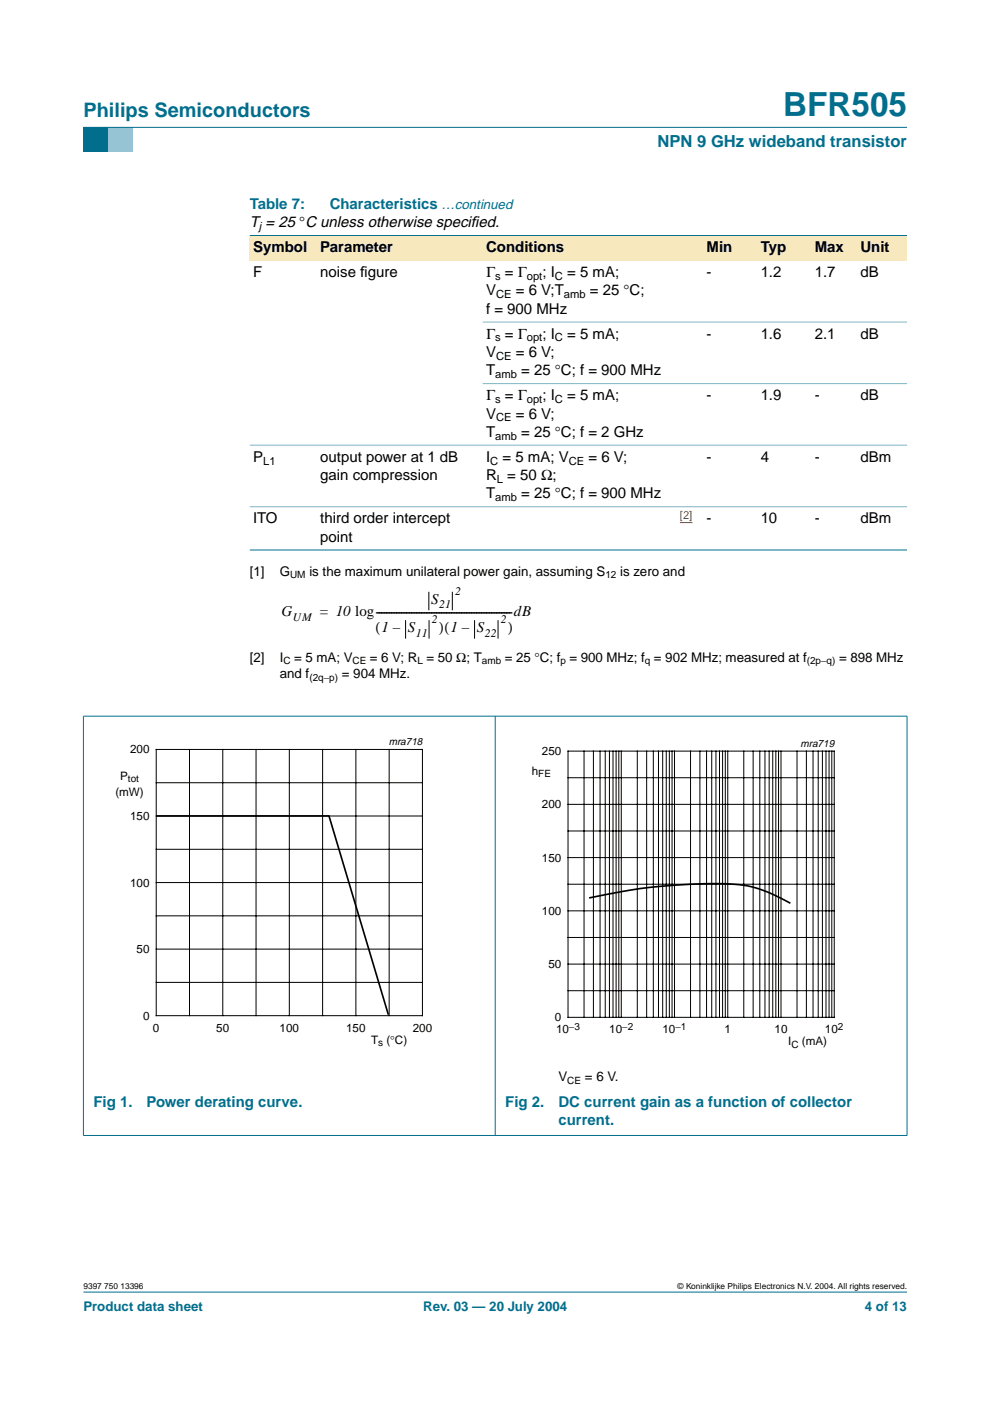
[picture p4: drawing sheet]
<svg xmlns="http://www.w3.org/2000/svg" width="210mm" height="297mm" viewBox="0 0 210 297" stroke-linecap="round" stroke-linejoin="round" font-family="sans-serif">
<defs><g id="words">
<text font-size="7.1" fill="#006e8c" x="166" y="24.7">BFR505</text>
<text font-size="4.2" fill="#006e8c" x="17.7" y="24.9">Philips Semiconductors</text>
<text font-size="3.5" fill="#006e8c" x="139.4" y="31.1">NPN 9 GHz wideband transistor</text>
<g font-size="3.2" fill="#006e8c">
<text x="53" y="44.3">Table 7:</text>
<text x="69.9" y="44.3">Characteristics …continued</text>
<text x="19.8" y="234.7">Fig 1.</text>
<text x="31.1" y="234.7">Power derating curve.</text>
<text x="107.1" y="234.7">Fig 2.</text>
<text x="118.4" y="238.6">current.</text>
<text x="118.4" y="234.7">DC current gain as a function of collector</text>
</g>
<g font-size="3.2">
<text x="53" y="48.2">T = 25 °C unless otherwise specif</text>
<text x="53.7" y="53.5">Symbol</text>
<text x="67.9" y="53.5">Parameter</text>
<text x="99.9" y="48.2">ied.</text>
<text x="103.1" y="53.5">Conditions</text>
<text x="149.8" y="53.5">Min</text>
<text x="161.3" y="53.5">Typ</text>
<text x="172.7" y="53.5">Max</text>
<text x="182.4" y="53.5">Unit</text>
<text x="53.7" y="58.8">F</text>
<text x="67.9" y="58.8">noise f</text>
<text x="76.4" y="58.8">igure</text>
<text x="103.1" y="58.8">Γ = Γ</text>
<text x="115" y="58.8">; I</text>
<text x="120.3" y="58.8">= 5 mA;</text>
<text x="149.8" y="58.8">-</text>
<text x="161.3" y="58.8">1.2</text>
<text x="172.7" y="58.8">1.7</text>
<text x="182.4" y="58.8">dB</text>
<text x="103.1" y="62.6">V</text>
<text x="109.4" y="62.6">= 6 V;T</text>
<text x="125.1" y="62.6">= 25 °C;</text>
<text x="103.1" y="66.5">f = 900 MHz</text>
<text x="103.1" y="71.8">Γ = Γ</text>
<text x="115" y="71.8">; I</text>
<text x="120.3" y="71.8">= 5 mA;</text>
<text x="149.8" y="71.8">-</text>
<text x="161.3" y="71.8">1.6</text>
<text x="172.7" y="71.8">2.1</text>
<text x="182.4" y="71.8">dB</text>
<text x="103.1" y="75.7">V</text>
<text x="109.4" y="75.7">= 6 V;</text>
<text x="103.1" y="79.6">T</text>
<text x="110.5" y="79.6">= 25 °C; f = 900 MHz</text>
<text x="103.1" y="88.7">V</text>
<text x="103.1" y="84.9">Γ = Γ</text>
<text x="109.4" y="88.7">= 6 V;</text>
<text x="115" y="84.9">; I</text>
<text x="120.3" y="84.9">= 5 mA;</text>
<text x="149.8" y="84.9">-</text>
<text x="161.3" y="84.9">1.9</text>
<text x="172.7" y="84.9">-</text>
<text x="182.4" y="84.9">dB</text>
<text x="103.1" y="92.6">T</text>
<text x="110.5" y="92.6">= 25 °C; f = 2 GHz</text>
<text x="53.7" y="97.9">P</text>
<text x="67.9" y="97.9">output power at 1 dB</text>
<text x="67.9" y="101.8">gain compression</text>
<text x="103.1" y="101.8">R = 50 Ω;</text>
<text x="103.1" y="97.9">I</text>
<text x="106.5" y="97.9">= 5 mA; V</text>
<text x="124.8" y="97.9">= 6 V;</text>
<text x="149.8" y="97.9">-</text>
<text x="161.3" y="97.9">4</text>
<text x="172.7" y="97.9">-</text>
<text x="182.4" y="97.9">dBm</text>
<text x="103.1" y="105.7">T</text>
<text x="110.5" y="105.7">= 25 °C; f = 900 MHz</text>
<text x="53.7" y="111">ITO</text>
<text x="67.9" y="111">third order intercept</text>
<text x="149.8" y="111">-</text>
<text x="161.3" y="111">10</text>
<text x="172.7" y="111">-</text>
<text x="182.4" y="111">dBm</text>
<text x="67.9" y="114.8">point</text>
<text x="59.7" y="130.6">G</text>
<text x="67.8" y="130.6">= 10 log------------------------------------------------------dB</text>
<text x="91.4" y="128">S</text>
<text x="79.6" y="134">(1 –</text>
<text x="86.5" y="134">S</text>
<text x="93" y="134">)(1 –</text>
<text x="101.1" y="134">S</text>
<text x="107.6" y="134">)</text>
</g>
<g font-size="2.8">
<text x="53" y="122">[1]</text>
<text x="59.3" y="122">G</text>
<text x="65.6" y="122">is the maximum unilateral power gain, assuming S</text>
<text x="131.5" y="122">is zero and</text>
<text x="53" y="140.3">[2]</text>
<text x="59.3" y="140.3">I</text>
<text x="59.3" y="143.8">and f</text>
<text x="62.4" y="140.3">= 5 mA; V</text>
<text x="72.5" y="143.8">= 904 MHz.</text>
<text x="78.4" y="140.3">= 6 V; R = 50 Ω; T</text>
<text x="107" y="140.3">= 25 °C; f = 900 MHz; f = 902 MHz; measured at f</text>
<text x="177.9" y="140.3">= 898 MHz</text>
<text x="118.4" y="229.2">V</text>
<text x="124" y="229.2">= 6 V.</text>
</g>
<g font-size="2.8" fill="#006e8c">
<text x="17.7" y="278">Product data sheet</text>
<text x="89.7" y="278">Rev. 03 — 20 July 2004</text>
<text x="183.4" y="278">4 of 13</text>
</g>
<g font-size="2.5">
<text x="62.1" y="131.7">UM</text>
<text x="93.1" y="129">21</text>
<text x="96.5" y="126.1">2</text>
<text x="88.2" y="135">11</text>
<text x="91.6" y="132.2">2</text>
<text x="102.8" y="135">22</text>
<text x="106.2" y="132.2">2</text>
<text x="27.6" y="159.7">200</text>
<text x="114.9" y="160.1">250</text>
<text x="25.5" y="165.3">P</text>
<text x="112.8" y="164.2">h</text>
<text x="24.5" y="168.8">(mW)</text>
<text x="27.6" y="173.9">150</text>
<text x="114.9" y="171.4">200</text>
<text x="114.9" y="182.7">150</text>
<text x="27.6" y="188">100</text>
<text x="114.9" y="194">100</text>
<text x="29" y="202.1">50</text>
<text x="116.3" y="205.3">50</text>
<text x="30.3" y="216.2">0</text>
<text x="32.4" y="218.7">0</text>
<text x="45.9" y="218.7">50</text>
<text x="59.3" y="218.7">100</text>
<text x="73.4" y="218.7">150</text>
<text x="78.7" y="221.3">T</text>
<text x="81.9" y="221.3">(°C)</text>
<text x="87.5" y="218.7">200</text>
<text x="117.7" y="216.5">0</text>
<text x="117.9" y="219.1">10</text>
<text x="129.2" y="219.1">10</text>
<text x="140.5" y="219.1">10</text>
<text x="153.6" y="219.1">1</text>
<text x="164.2" y="219.1">10</text>
<text x="167.1" y="221.6">I</text>
<text x="170" y="221.6">(mA)</text>
<text x="174.9" y="219.1">10</text>
</g>
<g font-size="2.4">
<text x="54.9" y="48.7">j</text>
<text x="105" y="59.3">s</text>
<text x="111.7" y="59.3">opt</text>
<text x="117.7" y="59.3">C</text>
<text x="105.2" y="63.2">CE</text>
<text x="119.6" y="63.2">amb</text>
<text x="105" y="72.4">s</text>
<text x="105.2" y="76.3">CE</text>
<text x="111.7" y="72.4">opt</text>
<text x="117.7" y="72.4">C</text>
<text x="105" y="80.1">amb</text>
<text x="105" y="85.4">s</text>
<text x="105.2" y="89.3">CE</text>
<text x="111.7" y="85.4">opt</text>
<text x="117.7" y="85.4">C</text>
<text x="105" y="93.2">amb</text>
<text x="55.8" y="98.5">L1</text>
<text x="103.9" y="98.5">C</text>
<text x="120.6" y="98.5">CE</text>
<text x="105" y="106.2">amb</text>
<text x="105.4" y="102.4">L</text>
</g>
<text font-size="2.4" fill="#f00" x="144.2" y="110">[2]</text>
<g font-size="2.2">
<text x="82.4" y="158.1">mra718</text>
<text x="169.7" y="158.4">mra719</text>
</g>
<g font-size="2.1">
<text x="61.5" y="122.5">UM</text>
<text x="128.4" y="122.5">12</text>
<text x="60.1" y="140.8">C</text>
<text x="74.8" y="140.8">CE</text>
<text x="88.5" y="140.8">L</text>
<text x="102.2" y="140.8">amb</text>
<text x="118.8" y="140.8">p</text>
<text x="136.7" y="140.8">q</text>
<text x="171" y="140.8">(2p−q)</text>
<text x="65.6" y="144.4">(2q−p)</text>
<text x="27.1" y="165.8">tot</text>
<text x="114.1" y="164.7">FE</text>
<text x="80.2" y="221.8">s</text>
<text x="120.6" y="218.3">−3</text>
<text x="131.9" y="218.3">−2</text>
<text x="143.2" y="218.3">−1</text>
<text x="177.7" y="218.3">2</text>
<text x="167.8" y="222.1">C</text>
<text x="120.3" y="229.7">CE</text>
</g>
<g font-size="1.8">
<text x="17.7" y="273.4">9397 750 13396</text>
<text x="143.7" y="273.4">© Koninklijke Philips Electronics N.V. 2004. All rights reserved.</text>
</g>
</g></defs>
<path d="M17.7 273.9h174.6z" fill="#006e8c" stroke="#006e8c" stroke-width=".21"/>
<path d="M17.7 27h5.3v5.3h-5.3z" fill-rule="evenodd" fill="#006e8c"/>
<path d="M23 27h5.3v5.3h-5.3z" fill-rule="evenodd" fill="#96c4d6"/>
<path d="M17.7 27h174.6z" fill="#006e8c" stroke="#006e8c" stroke-width=".21"/>
<path d="M144.2 110.8h2.6" fill="none" stroke="#f00" stroke-width=".21"/>
<g fill="#f7e8bd">
<path d="M53 49.9h14.2v5.3h-14.2z" fill-rule="evenodd"/>
<path d="M67.2 49.9h35.2v5.3h-35.2z" fill-rule="evenodd"/>
<path d="M102.4 49.9h40.5v5.3h-40.5z" fill-rule="evenodd"/>
<path d="M142.9 49.9h6.2v5.3h-6.2z" fill-rule="evenodd"/>
<path d="M149.1 49.9h11.5v5.3h-11.5z" fill-rule="evenodd"/>
<path d="M160.6 49.9h11.4v5.3h-11.4z" fill-rule="evenodd"/>
<path d="M172 49.9h9.7v5.3h-9.7z" fill-rule="evenodd"/>
<path d="M181.7 49.9h10.6v5.3h-10.6z" fill-rule="evenodd"/>
</g>
<g fill="#006e8c" stroke="#006e8c" stroke-width=".21">
<path d="M53 49.9h139.3z"/>
<path d="M53 116.6h139.3z"/>
<path d="M17.7 151.9v88.8z"/>
<path d="M105 151.8v89z"/>
<path d="M192.3 151.9v88.8z"/>
<path d="M17.6 151.8h174.8z"/>
<path d="M17.6 240.7h174.8z"/>
</g>
<g fill="#80b6c6" stroke="#80b6c6" stroke-width=".21">
<path d="M102.4 68.3h89.9z"/>
<path d="M102.4 81.3h89.9z"/>
<path d="M53 94.4h139.3z"/>
<path d="M53 107.4h139.3z"/>
</g>
<g fill="none" stroke="#000" stroke-width=".21">
<path d="M86 131.6v3.7M90.9 125.6v3.7M91 131.6v3.7M95.9 125.6v3.7M100.6 131.6v3.7M105.6 131.6v3.7M33.1 158.9h56.5v56.4h-56.5zM40.2 158.9v56.4M47.2 158.9v56.4M54.3 158.9v56.4M61.3 158.9v56.4M68.4 158.9v56.4"/>
<path d="M75.5 158.9v56.4M82.5 158.9v56.4M120.4 159.3h56.5v56.4h-56.5zM123.8 159.3v56.4M125.8 159.3v56.4M127.2 159.3v56.4M128.3 159.3v56.4M129.2 159.3v56.4M130 159.3v56.4M130.6 159.3v56.4M131.2 159.3v56.4M131.7 159.3v56.4"/>
<path d="M135.1 159.3v56.4M137.1 159.3v56.4M138.5 159.3v56.4M139.6 159.3v56.4M140.5 159.3v56.4M141.3 159.3v56.4M141.9 159.3v56.4M142.5 159.3v56.4M143 159.3v56.4M146.4 159.3v56.4M148.4 159.3v56.4M149.8 159.3v56.4"/>
<path d="M150.9 159.3v56.4M151.8 159.3v56.4M152.5 159.3v56.4M153.2 159.3v56.4M153.8 159.3v56.4M154.3 159.3v56.4M157.7 159.3v56.4M159.7 159.3v56.4M161.1 159.3v56.4M162.2 159.3v56.4M163.1 159.3v56.4M163.8 159.3v56.4"/>
<path d="M164.5 159.3v56.4M165.1 159.3v56.4M165.6 159.3v56.4M169 159.3v56.4M171 159.3v56.4M172.4 159.3v56.4M173.5 159.3v56.4M174.4 159.3v56.4M175.1 159.3v56.4M175.8 159.3v56.4M176.4 159.3v56.4M33.1 173h56.5"/>
<path d="M33.1 166h56.5M120.4 164.9h56.5M120.4 176.2h56.5M120.4 170.5h56.5M33.1 194.2h56.5M33.1 187.1h56.5M33.1 180.1h56.5M120.4 187.5h56.5M120.4 198.8h56.5M120.4 181.8h56.5M120.4 193.1h56.5M33.1 208.3h56.5"/>
<path d="M33.1 201.2h56.5M120.4 210.1h56.5M120.4 204.4h56.5"/>
</g>
<path d="M20.4 156.1h81.9v66.3h-81.9zM107.7 156.4h81.9v66.4h-81.9z" fill="none" stroke="#fff" stroke-width=".21"/>
<path d="M33.1 173h36.7l12.5 42.1M124.9 190.4l6.9-1.4 6.1-.9 8.3-.6 6.7-.2a26 26 0 0 1 14.4 4l.3 .2" fill="none" stroke="#000" stroke-width=".35"/>
<use href="#words"/>
</svg>
